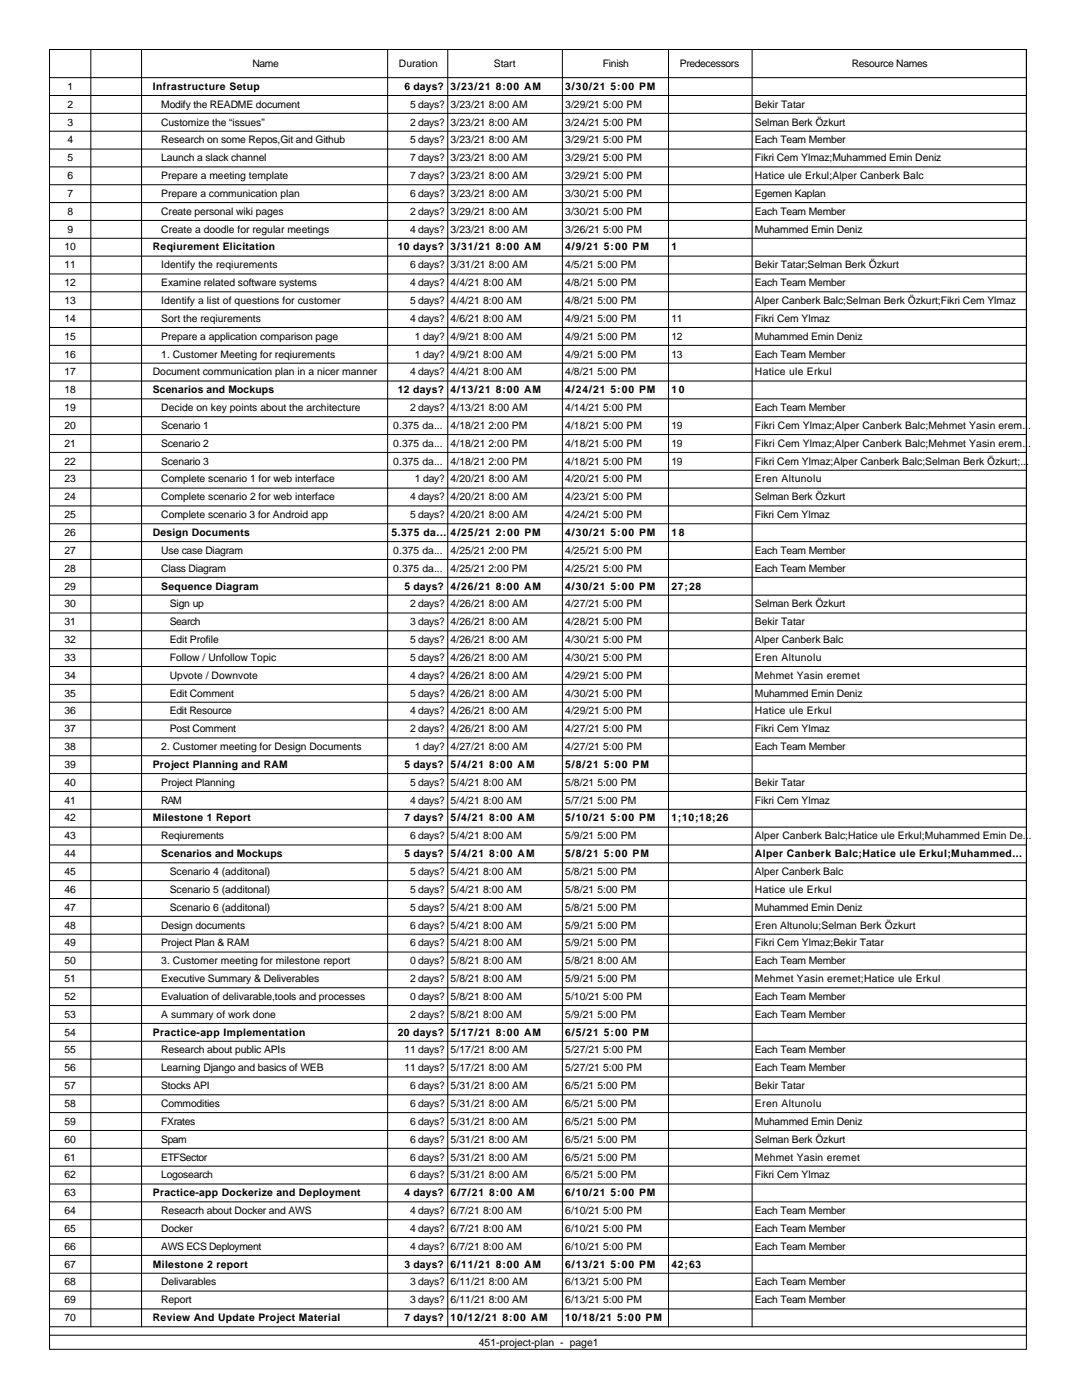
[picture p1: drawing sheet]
<svg xmlns="http://www.w3.org/2000/svg" width="216mm" height="279mm" viewBox="0 0 216 279" stroke-linecap="round" stroke-linejoin="round" font-family="sans-serif">
<defs><g id="words">
<g font-size="2.1">
<text x="13.4" y="17.9">1</text>
<text x="30.5" y="17.9">Infrastructure Setup</text>
<text x="50.4" y="13.4">Name</text>
<text x="79.6" y="13.4">Duration</text>
<text x="80.7" y="17.9">6 days?</text>
<text x="89.9" y="17.9">3/23/21 8:00 AM</text>
<text x="98.5" y="13.4">Start</text>
<text x="112.8" y="17.9">3/30/21 5:00 PM</text>
<text x="120.3" y="13.4">Finish</text>
<text x="135.6" y="13.4">Predecessors</text>
<text x="169.9" y="13.4">Resource Names</text>
<text x="13.4" y="21.5">2</text>
<text x="32.2" y="21.5">Modify the README document</text>
<text x="81.9" y="21.5">5 days?</text>
<text x="89.9" y="21.5">3/23/21 8:00 AM</text>
<text x="112.8" y="21.5">3/29/21 5:00 PM</text>
<text x="150.6" y="21.5">Bekir Tatar</text>
<text x="13.4" y="25.1">3</text>
<text x="13.4" y="28.6">4</text>
<text x="32.2" y="25.1">Customize the “issues”</text>
<text x="32.2" y="28.6">Research on some Repos,Git and Github</text>
<text x="81.9" y="25.1">2 days?</text>
<text x="81.9" y="28.6">5 days?</text>
<text x="89.9" y="25.1">3/23/21 8:00 AM</text>
<text x="89.9" y="28.6">3/23/21 8:00 AM</text>
<text x="112.8" y="25.1">3/24/21 5:00 PM</text>
<text x="112.8" y="28.6">3/29/21 5:00 PM</text>
<text x="150.6" y="25.1">Selman Berk Özkurt</text>
<text x="150.6" y="28.6">Each Team Member</text>
<text x="13.4" y="32.2">5</text>
<text x="13.4" y="35.7">6</text>
<text x="32.2" y="32.2">Launch a slack channel</text>
<text x="32.2" y="35.7">Prepare a meeting template</text>
<text x="81.9" y="32.2">7 days?</text>
<text x="81.9" y="35.7">7 days?</text>
<text x="89.9" y="32.2">3/23/21 8:00 AM</text>
<text x="89.9" y="35.7">3/23/21 8:00 AM</text>
<text x="112.8" y="32.2">3/29/21 5:00 PM</text>
<text x="112.8" y="35.7">3/29/21 5:00 PM</text>
<text x="150.6" y="32.2">Fikri Cem Ylmaz;Muhammed Emin Deniz</text>
<text x="150.6" y="35.7">Hatice ule Erkul;Alper Canberk Balc</text>
<text x="13.4" y="39.3">7</text>
<text x="32.2" y="39.3">Prepare a communication plan</text>
<text x="81.9" y="39.3">6 days?</text>
<text x="89.9" y="39.3">3/23/21 8:00 AM</text>
<text x="112.8" y="39.3">3/30/21 5:00 PM</text>
<text x="150.6" y="39.3">Egemen Kaplan</text>
<text x="13.4" y="42.9">8</text>
<text x="13.4" y="46.4">9</text>
<text x="32.2" y="42.9">Create personal wiki pages</text>
<text x="32.2" y="46.4">Create a doodle for regular meetings</text>
<text x="81.9" y="42.9">2 days?</text>
<text x="81.9" y="46.4">4 days?</text>
<text x="89.9" y="42.9">3/29/21 8:00 AM</text>
<text x="89.9" y="46.4">3/23/21 8:00 AM</text>
<text x="112.8" y="42.9">3/30/21 5:00 PM</text>
<text x="112.8" y="46.4">3/26/21 5:00 PM</text>
<text x="150.6" y="42.9">Each Team Member</text>
<text x="150.6" y="46.4">Muhammed Emin Deniz</text>
<text x="12.9" y="50">10</text>
<text x="12.9" y="53.5">11</text>
<text x="30.5" y="50">Reqiurement Elicitation</text>
<text x="32.2" y="53.5">Identify the reqiurements</text>
<text x="79.4" y="50">10 days?</text>
<text x="81.9" y="53.5">6 days?</text>
<text x="89.9" y="50">3/31/21 8:00 AM</text>
<text x="89.9" y="53.5">3/31/21 8:00 AM</text>
<text x="112.8" y="50">4/9/21 5:00 PM</text>
<text x="112.8" y="53.5">4/5/21 5:00 PM</text>
<text x="134" y="50">1</text>
<text x="150.6" y="53.5">Bekir Tatar;Selman Berk Özkurt</text>
<text x="12.9" y="57.1">12</text>
<text x="32.2" y="57.1">Examine related software systems</text>
<text x="81.9" y="57.1">4 days?</text>
<text x="89.9" y="57.1">4/4/21 8:00 AM</text>
<text x="112.8" y="57.1">4/8/21 5:00 PM</text>
<text x="150.6" y="57.1">Each Team Member</text>
<text x="12.9" y="60.7">13</text>
<text x="12.9" y="64.2">14</text>
<text x="32.2" y="60.7">Identify a list of questions for customer</text>
<text x="32.2" y="64.2">Sort the reqiurements</text>
<text x="81.9" y="60.7">5 days?</text>
<text x="81.9" y="64.2">4 days?</text>
<text x="89.9" y="60.7">4/4/21 8:00 AM</text>
<text x="89.9" y="64.2">4/6/21 8:00 AM</text>
<text x="112.8" y="60.7">4/8/21 5:00 PM</text>
<text x="112.8" y="64.2">4/9/21 5:00 PM</text>
<text x="134" y="64.2">11</text>
<text x="150.6" y="60.7">Alper Canberk Balc;Selman Berk Özkurt;Fikri Cem Ylmaz</text>
<text x="150.6" y="64.2">Fikri Cem Ylmaz</text>
<text x="12.9" y="67.8">15</text>
<text x="12.9" y="71.4">16</text>
<text x="32.2" y="67.8">Prepare a application comparison page</text>
<text x="32.2" y="71.4">1. Customer Meeting for reqiurements</text>
<text x="82.8" y="67.8">1 day?</text>
<text x="82.8" y="71.4">1 day?</text>
<text x="89.9" y="67.8">4/9/21 8:00 AM</text>
<text x="89.9" y="71.4">4/9/21 8:00 AM</text>
<text x="112.8" y="67.8">4/9/21 5:00 PM</text>
<text x="112.8" y="71.4">4/9/21 5:00 PM</text>
<text x="134" y="67.8">12</text>
<text x="134" y="71.4">13</text>
<text x="150.6" y="67.8">Muhammed Emin Deniz</text>
<text x="150.6" y="71.4">Each Team Member</text>
<text x="12.9" y="74.9">17</text>
<text x="30.5" y="74.9">Document communication plan in a nicer manner</text>
<text x="81.9" y="74.9">4 days?</text>
<text x="89.9" y="74.9">4/4/21 8:00 AM</text>
<text x="112.8" y="74.9">4/8/21 5:00 PM</text>
<text x="150.6" y="74.9">Hatice ule Erkul</text>
<text x="12.9" y="78.5">18</text>
<text x="12.9" y="82">19</text>
<text x="30.5" y="78.5">Scenarios and Mockups</text>
<text x="32.2" y="82">Decide on key points about the architecture</text>
<text x="79.4" y="78.5">12 days?</text>
<text x="81.9" y="82">2 days?</text>
<text x="89.9" y="78.5">4/13/21 8:00 AM</text>
<text x="89.9" y="82">4/13/21 8:00 AM</text>
<text x="112.8" y="78.5">4/24/21 5:00 PM</text>
<text x="112.8" y="82">4/14/21 5:00 PM</text>
<text x="134" y="78.5">10</text>
<text x="150.6" y="82">Each Team Member</text>
<text x="12.9" y="85.6">20</text>
<text x="12.9" y="89.2">21</text>
<text x="32.2" y="85.6">Scenario 1</text>
<text x="32.2" y="89.2">Scenario 2</text>
<text x="78.5" y="85.6">0.375 da...</text>
<text x="78.5" y="89.2">0.375 da...</text>
<text x="89.9" y="85.6">4/18/21 2:00 PM</text>
<text x="89.9" y="89.2">4/18/21 2:00 PM</text>
<text x="112.8" y="85.6">4/18/21 5:00 PM</text>
<text x="112.8" y="89.2">4/18/21 5:00 PM</text>
<text x="134" y="85.6">19</text>
<text x="134" y="89.2">19</text>
<text x="150.6" y="85.6">Fikri Cem Ylmaz;Alper Canberk Balc;Mehmet Yasin erem...</text>
<text x="150.6" y="89.2">Fikri Cem Ylmaz;Alper Canberk Balc;Mehmet Yasin erem...</text>
<text x="12.9" y="92.7">22</text>
<text x="32.2" y="92.7">Scenario 3</text>
<text x="78.5" y="92.7">0.375 da...</text>
<text x="89.9" y="92.7">4/18/21 2:00 PM</text>
<text x="112.8" y="92.7">4/18/21 5:00 PM</text>
<text x="134" y="92.7">19</text>
<text x="150.6" y="92.7">Fikri Cem Ylmaz;Alper Canberk Balc;Selman Berk Özkurt;...</text>
<text x="12.9" y="96.3">23</text>
<text x="12.9" y="99.8">24</text>
<text x="32.2" y="96.3">Complete scenario 1 for web interface</text>
<text x="32.2" y="99.8">Complete scenario 2 for web interface</text>
<text x="81.9" y="99.8">4 days?</text>
<text x="82.8" y="96.3">1 day?</text>
<text x="89.9" y="96.3">4/20/21 8:00 AM</text>
<text x="89.9" y="99.8">4/20/21 8:00 AM</text>
<text x="112.8" y="96.3">4/20/21 5:00 PM</text>
<text x="112.8" y="99.8">4/23/21 5:00 PM</text>
<text x="150.6" y="96.3">Eren Altunolu</text>
<text x="150.6" y="99.8">Selman Berk Özkurt</text>
<text x="12.9" y="103.4">25</text>
<text x="12.9" y="107">26</text>
<text x="30.5" y="107">Design Documents</text>
<text x="32.2" y="103.4">Complete scenario 3 for Android app</text>
<text x="78.1" y="107">5.375 da...</text>
<text x="81.9" y="103.4">5 days?</text>
<text x="89.9" y="103.4">4/20/21 8:00 AM</text>
<text x="89.9" y="107">4/25/21 2:00 PM</text>
<text x="112.8" y="103.4">4/24/21 5:00 PM</text>
<text x="112.8" y="107">4/30/21 5:00 PM</text>
<text x="134" y="107">18</text>
<text x="150.6" y="103.4">Fikri Cem Ylmaz</text>
<text x="12.9" y="110.5">27</text>
<text x="32.2" y="110.5">Use case Diagram</text>
<text x="78.5" y="110.5">0.375 da...</text>
<text x="89.9" y="110.5">4/25/21 2:00 PM</text>
<text x="112.8" y="110.5">4/25/21 5:00 PM</text>
<text x="150.6" y="110.5">Each Team Member</text>
<text x="12.9" y="114.1">28</text>
<text x="12.9" y="117.7">29</text>
<text x="32.2" y="114.1">Class Diagram</text>
<text x="32.2" y="117.7">Sequence Diagram</text>
<text x="78.5" y="114.1">0.375 da...</text>
<text x="80.7" y="117.7">5 days?</text>
<text x="89.9" y="114.1">4/25/21 2:00 PM</text>
<text x="89.9" y="117.7">4/26/21 8:00 AM</text>
<text x="112.8" y="114.1">4/25/21 5:00 PM</text>
<text x="112.8" y="117.7">4/30/21 5:00 PM</text>
<text x="134" y="117.7">27;28</text>
<text x="150.6" y="114.1">Each Team Member</text>
<text x="12.9" y="121.2">30</text>
<text x="12.9" y="124.8">31</text>
<text x="33.9" y="121.2">Sign up</text>
<text x="33.9" y="124.8">Search</text>
<text x="81.9" y="121.2">2 days?</text>
<text x="81.9" y="124.8">3 days?</text>
<text x="89.9" y="121.2">4/26/21 8:00 AM</text>
<text x="89.9" y="124.8">4/26/21 8:00 AM</text>
<text x="112.8" y="121.2">4/27/21 5:00 PM</text>
<text x="112.8" y="124.8">4/28/21 5:00 PM</text>
<text x="150.6" y="121.2">Selman Berk Özkurt</text>
<text x="150.6" y="124.8">Bekir Tatar</text>
<text x="12.9" y="128.3">32</text>
<text x="12.9" y="131.9">33</text>
<text x="33.9" y="128.3">Edit Profile</text>
<text x="33.9" y="131.9">Follow / Unfollow Topic</text>
<text x="81.9" y="128.3">5 days?</text>
<text x="81.9" y="131.9">5 days?</text>
<text x="89.9" y="128.3">4/26/21 8:00 AM</text>
<text x="89.9" y="131.9">4/26/21 8:00 AM</text>
<text x="112.8" y="128.3">4/30/21 5:00 PM</text>
<text x="112.8" y="131.9">4/30/21 5:00 PM</text>
<text x="150.6" y="128.3">Alper Canberk Balc</text>
<text x="150.6" y="131.9">Eren Altunolu</text>
<text x="12.9" y="135.5">34</text>
<text x="33.9" y="135.5">Upvote / Downvote</text>
<text x="81.9" y="135.5">4 days?</text>
<text x="89.9" y="135.5">4/26/21 8:00 AM</text>
<text x="112.8" y="135.5">4/29/21 5:00 PM</text>
<text x="150.6" y="135.5">Mehmet Yasin eremet</text>
<text x="12.9" y="139">35</text>
<text x="12.9" y="142.6">36</text>
<text x="33.9" y="139">Edit Comment</text>
<text x="33.9" y="142.6">Edit Resource</text>
<text x="81.9" y="139">5 days?</text>
<text x="81.9" y="142.6">4 days?</text>
<text x="89.9" y="139">4/26/21 8:00 AM</text>
<text x="89.9" y="142.6">4/26/21 8:00 AM</text>
<text x="112.8" y="139">4/30/21 5:00 PM</text>
<text x="112.8" y="142.6">4/29/21 5:00 PM</text>
<text x="150.6" y="139">Muhammed Emin Deniz</text>
<text x="150.6" y="142.6">Hatice ule Erkul</text>
<text x="12.9" y="146.1">37</text>
<text x="12.9" y="149.7">38</text>
<text x="32.2" y="149.7">2. Customer meeting for Design Documents</text>
<text x="33.9" y="146.1">Post Comment</text>
<text x="81.9" y="146.1">2 days?</text>
<text x="82.8" y="149.7">1 day?</text>
<text x="89.9" y="146.1">4/26/21 8:00 AM</text>
<text x="89.9" y="149.7">4/27/21 8:00 AM</text>
<text x="112.8" y="146.1">4/27/21 5:00 PM</text>
<text x="112.8" y="149.7">4/27/21 5:00 PM</text>
<text x="150.6" y="146.1">Fikri Cem Ylmaz</text>
<text x="150.6" y="149.7">Each Team Member</text>
<text x="12.9" y="153.3">39</text>
<text x="30.5" y="153.3">Project Planning and RAM</text>
<text x="80.7" y="153.3">5 days?</text>
<text x="89.9" y="153.3">5/4/21 8:00 AM</text>
<text x="112.8" y="153.3">5/8/21 5:00 PM</text>
<text x="12.9" y="156.8">40</text>
<text x="12.9" y="160.4">41</text>
<text x="32.2" y="156.8">Project Planning</text>
<text x="32.2" y="160.4">RAM</text>
<text x="81.9" y="156.8">5 days?</text>
<text x="81.9" y="160.4">4 days?</text>
<text x="89.9" y="156.8">5/4/21 8:00 AM</text>
<text x="89.9" y="160.4">5/4/21 8:00 AM</text>
<text x="112.8" y="156.8">5/8/21 5:00 PM</text>
<text x="112.8" y="160.4">5/7/21 5:00 PM</text>
<text x="150.6" y="156.8">Bekir Tatar</text>
<text x="150.6" y="160.4">Fikri Cem Ylmaz</text>
<text x="12.9" y="163.9">42</text>
<text x="12.9" y="167.5">43</text>
<text x="30.5" y="163.9">Milestone 1 Report</text>
<text x="32.2" y="167.5">Reqiurements</text>
<text x="80.7" y="163.9">7 days?</text>
<text x="81.9" y="167.5">6 days?</text>
<text x="89.9" y="163.9">5/4/21 8:00 AM</text>
<text x="89.9" y="167.5">5/4/21 8:00 AM</text>
<text x="112.8" y="163.9">5/10/21 5:00 PM</text>
<text x="112.8" y="167.5">5/9/21 5:00 PM</text>
<text x="134" y="163.9">1;10;18;26</text>
<text x="150.6" y="167.5">Alper Canberk Balc;Hatice ule Erkul;Muhammed Emin De...</text>
<text x="12.9" y="171.1">44</text>
<text x="32.2" y="171.1">Scenarios and Mockups</text>
<text x="80.7" y="171.1">5 days?</text>
<text x="89.9" y="171.1">5/4/21 8:00 AM</text>
<text x="112.8" y="171.1">5/8/21 5:00 PM</text>
<text x="150.6" y="171.1">Alper Canberk Balc;Hatice ule Erkul;Muhammed...</text>
<text x="12.9" y="174.6">45</text>
<text x="12.9" y="178.2">46</text>
<text x="33.9" y="174.6">Scenario 4 (additonal)</text>
<text x="33.9" y="178.2">Scenario 5 (additonal)</text>
<text x="81.9" y="174.6">5 days?</text>
<text x="81.9" y="178.2">5 days?</text>
<text x="89.9" y="174.6">5/4/21 8:00 AM</text>
<text x="89.9" y="178.2">5/4/21 8:00 AM</text>
<text x="112.8" y="174.6">5/8/21 5:00 PM</text>
<text x="112.8" y="178.2">5/8/21 5:00 PM</text>
<text x="150.6" y="174.6">Alper Canberk Balc</text>
<text x="150.6" y="178.2">Hatice ule Erkul</text>
<text x="12.9" y="181.8">47</text>
<text x="12.9" y="185.3">48</text>
<text x="32.2" y="185.3">Design documents</text>
<text x="33.9" y="181.8">Scenario 6 (additonal)</text>
<text x="81.9" y="181.8">5 days?</text>
<text x="81.9" y="185.3">6 days?</text>
<text x="89.9" y="181.8">5/4/21 8:00 AM</text>
<text x="89.9" y="185.3">5/4/21 8:00 AM</text>
<text x="112.8" y="181.8">5/8/21 5:00 PM</text>
<text x="112.8" y="185.3">5/9/21 5:00 PM</text>
<text x="150.6" y="181.8">Muhammed Emin Deniz</text>
<text x="150.6" y="185.3">Eren Altunolu;Selman Berk Özkurt</text>
<text x="12.9" y="188.9">49</text>
<text x="32.2" y="188.9">Project Plan &amp; RAM</text>
<text x="81.9" y="188.9">6 days?</text>
<text x="89.9" y="188.9">5/4/21 8:00 AM</text>
<text x="112.8" y="188.9">5/9/21 5:00 PM</text>
<text x="150.6" y="188.9">Fikri Cem Ylmaz;Bekir Tatar</text>
<text x="12.9" y="192.4">50</text>
<text x="12.9" y="196">51</text>
<text x="32.2" y="192.4">3. Customer meeting for milestone report</text>
<text x="32.2" y="196">Executive Summary &amp; Deliverables</text>
<text x="81.9" y="192.4">0 days?</text>
<text x="81.9" y="196">2 days?</text>
<text x="89.9" y="192.4">5/8/21 8:00 AM</text>
<text x="89.9" y="196">5/8/21 8:00 AM</text>
<text x="112.8" y="192.4">5/8/21 8:00 AM</text>
<text x="112.8" y="196">5/9/21 5:00 PM</text>
<text x="150.6" y="192.4">Each Team Member</text>
<text x="150.6" y="196">Mehmet Yasin eremet;Hatice ule Erkul</text>
<text x="12.9" y="199.6">52</text>
<text x="12.9" y="203.1">53</text>
<text x="32.2" y="199.6">Evaluation of delivarable,tools and processes</text>
<text x="32.2" y="203.1">A summary of work done</text>
<text x="81.9" y="199.6">0 days?</text>
<text x="81.9" y="203.1">2 days?</text>
<text x="89.9" y="199.6">5/8/21 8:00 AM</text>
<text x="89.9" y="203.1">5/8/21 8:00 AM</text>
<text x="112.8" y="199.6">5/10/21 5:00 PM</text>
<text x="112.8" y="203.1">5/9/21 5:00 PM</text>
<text x="150.6" y="199.6">Each Team Member</text>
<text x="150.6" y="203.1">Each Team Member</text>
<text x="12.9" y="206.7">54</text>
<text x="30.5" y="206.7">Practice-app Implementation</text>
<text x="79.4" y="206.7">20 days?</text>
<text x="89.9" y="206.7">5/17/21 8:00 AM</text>
<text x="112.8" y="206.7">6/5/21 5:00 PM</text>
<text x="12.9" y="210.2">55</text>
<text x="12.9" y="213.8">56</text>
<text x="32.2" y="210.2">Research about public APIs</text>
<text x="32.2" y="213.8">Learning Django and basics of WEB</text>
<text x="80.7" y="210.2">11 days?</text>
<text x="80.7" y="213.8">11 days?</text>
<text x="89.9" y="210.2">5/17/21 8:00 AM</text>
<text x="89.9" y="213.8">5/17/21 8:00 AM</text>
<text x="112.8" y="210.2">5/27/21 5:00 PM</text>
<text x="112.8" y="213.8">5/27/21 5:00 PM</text>
<text x="150.6" y="210.2">Each Team Member</text>
<text x="150.6" y="213.8">Each Team Member</text>
<text x="12.9" y="217.4">57</text>
<text x="12.9" y="220.9">58</text>
<text x="32.2" y="217.4">Stocks API</text>
<text x="32.2" y="220.9">Commodities</text>
<text x="81.9" y="217.4">6 days?</text>
<text x="81.9" y="220.9">6 days?</text>
<text x="89.9" y="217.4">5/31/21 8:00 AM</text>
<text x="89.9" y="220.9">5/31/21 8:00 AM</text>
<text x="112.8" y="217.4">6/5/21 5:00 PM</text>
<text x="112.8" y="220.9">6/5/21 5:00 PM</text>
<text x="150.6" y="217.4">Bekir Tatar</text>
<text x="150.6" y="220.9">Eren Altunolu</text>
<text x="12.9" y="224.5">59</text>
<text x="32.2" y="224.5">FXrates</text>
<text x="81.9" y="224.5">6 days?</text>
<text x="89.9" y="224.5">5/31/21 8:00 AM</text>
<text x="112.8" y="224.5">6/5/21 5:00 PM</text>
<text x="150.6" y="224.5">Muhammed Emin Deniz</text>
<text x="12.9" y="228">60</text>
<text x="12.9" y="231.6">61</text>
<text x="32.2" y="228">Spam</text>
<text x="32.2" y="231.6">ETFSector</text>
<text x="81.9" y="228">6 days?</text>
<text x="81.9" y="231.6">6 days?</text>
<text x="89.9" y="228">5/31/21 8:00 AM</text>
<text x="89.9" y="231.6">5/31/21 8:00 AM</text>
<text x="112.8" y="228">6/5/21 5:00 PM</text>
<text x="112.8" y="231.6">6/5/21 5:00 PM</text>
<text x="150.6" y="228">Selman Berk Özkurt</text>
<text x="150.6" y="231.6">Mehmet Yasin eremet</text>
<text x="12.9" y="235.2">62</text>
<text x="12.9" y="238.7">63</text>
<text x="30.5" y="238.7">Practice-app Dockerize and Deployment</text>
<text x="32.2" y="235.2">Logosearch</text>
<text x="80.7" y="238.7">4 days?</text>
<text x="81.9" y="235.2">6 days?</text>
<text x="89.9" y="235.2">5/31/21 8:00 AM</text>
<text x="89.9" y="238.7">6/7/21 8:00 AM</text>
<text x="112.8" y="235.2">6/5/21 5:00 PM</text>
<text x="112.8" y="238.7">6/10/21 5:00 PM</text>
<text x="150.6" y="235.2">Fikri Cem Ylmaz</text>
<text x="12.9" y="242.3">64</text>
<text x="12.9" y="245.9">65</text>
<text x="32.2" y="242.3">Reseacrh about Docker and AWS</text>
<text x="32.2" y="245.9">Docker</text>
<text x="81.9" y="242.3">4 days?</text>
<text x="81.9" y="245.9">4 days?</text>
<text x="89.9" y="242.3">6/7/21 8:00 AM</text>
<text x="89.9" y="245.9">6/7/21 8:00 AM</text>
<text x="112.8" y="242.3">6/10/21 5:00 PM</text>
<text x="112.8" y="245.9">6/10/21 5:00 PM</text>
<text x="150.6" y="242.3">Each Team Member</text>
<text x="150.6" y="245.9">Each Team Member</text>
<text x="12.9" y="249.4">66</text>
<text x="32.2" y="249.4">AWS ECS Deployment</text>
<text x="81.9" y="249.4">4 days?</text>
<text x="89.9" y="249.4">6/7/21 8:00 AM</text>
<text x="112.8" y="249.4">6/10/21 5:00 PM</text>
<text x="150.6" y="249.4">Each Team Member</text>
<text x="12.9" y="253">67</text>
<text x="12.9" y="256.5">68</text>
<text x="30.5" y="253">Milestone 2 report</text>
<text x="32.2" y="256.5">Delivarables</text>
<text x="80.7" y="253">3 days?</text>
<text x="81.9" y="256.5">3 days?</text>
<text x="89.9" y="253">6/11/21 8:00 AM</text>
<text x="89.9" y="256.5">6/11/21 8:00 AM</text>
<text x="112.8" y="253">6/13/21 5:00 PM</text>
<text x="112.8" y="256.5">6/13/21 5:00 PM</text>
<text x="134" y="253">42;63</text>
<text x="150.6" y="256.5">Each Team Member</text>
<text x="12.9" y="260.1">69</text>
<text x="12.9" y="263.7">70</text>
<text x="30.5" y="263.7">Review And Update Project Material</text>
<text x="32.2" y="260.1">Report</text>
<text x="80.7" y="263.7">7 days?</text>
<text x="81.9" y="260.1">3 days?</text>
<text x="89.9" y="260.1">6/11/21 8:00 AM</text>
<text x="89.9" y="263.7">10/12/21 8:00 AM</text>
<text x="112.8" y="260.1">6/13/21 5:00 PM</text>
<text x="112.8" y="263.7">10/18/21 5:00 PM</text>
<text x="150.6" y="260.1">Each Team Member</text>
<text x="95.5" y="268.5">451-project-plan - page1</text>
</g>
</g></defs>
<g fill="none" stroke="#000" stroke-width=".2">
<path d="M9.9 9.9h194.9v259.4h-194.9zM9.9 19.1h194.9M9.9 15.5h194.9M18.1 9.9v254.9M28.2 9.9v254.9M77.4 9.9v254.9M89.3 9.9v254.9M112.2 9.9v254.9M133.4 9.9v254.9M150.1 9.9v254.9M204.8 9.9v254.9h-194.9M9.9 22.6h194.9"/>
<path d="M9.9 26.2h194.9M9.9 29.7h194.9M9.9 33.3h194.9M9.9 36.9h194.9M9.9 40.4h194.9M9.9 44h194.9M9.9 47.6h194.9M9.9 51.1h194.9M9.9 54.7h194.9M9.9 58.2h194.9M9.9 61.8h194.9M9.9 65.4h194.9"/>
<path d="M9.9 68.9h194.9M9.9 72.5h194.9M9.9 76h194.9M9.9 79.6h194.9M9.9 83.2h194.9M9.9 86.7h194.9M9.9 90.3h194.9M9.9 93.8h194.9M9.9 97.4h194.9M9.9 101h194.9M9.9 104.5h194.9M9.9 108.1h194.9"/>
<path d="M9.9 111.7h194.9M9.9 115.2h194.9M9.9 118.8h194.9M9.9 122.3h194.9M9.9 125.9h194.9M9.9 129.5h194.9M9.9 133h194.9M9.9 136.6h194.9M9.9 140.1h194.9M9.9 143.7h194.9M9.9 147.3h194.9M9.9 150.8h194.9"/>
<path d="M9.9 154.4h194.9M9.9 157.9h194.9M9.9 161.5h194.9M9.9 165.1h194.9M9.9 168.6h194.9M9.9 172.2h194.9M9.9 175.8h194.9M9.9 179.3h194.9M9.9 182.9h194.9M9.9 186.4h194.9M9.9 190h194.9M9.9 193.6h194.9"/>
<path d="M9.9 197.1h194.9M9.9 200.7h194.9M9.9 204.2h194.9M9.9 207.8h194.9M9.9 211.4h194.9M9.9 214.9h194.9M9.9 218.5h194.9M9.9 222h194.9M9.9 225.6h194.9M9.9 229.2h194.9M9.9 232.7h194.9M9.9 236.3h194.9"/>
<path d="M9.9 239.9h194.9M9.9 243.4h194.9M9.9 247h194.9M9.9 250.5h194.9M9.9 254.1h194.9M9.9 257.7h194.9M9.9 261.2h194.9M9.9 266.5h194.9"/>
</g>
<use href="#words"/>
</svg>
